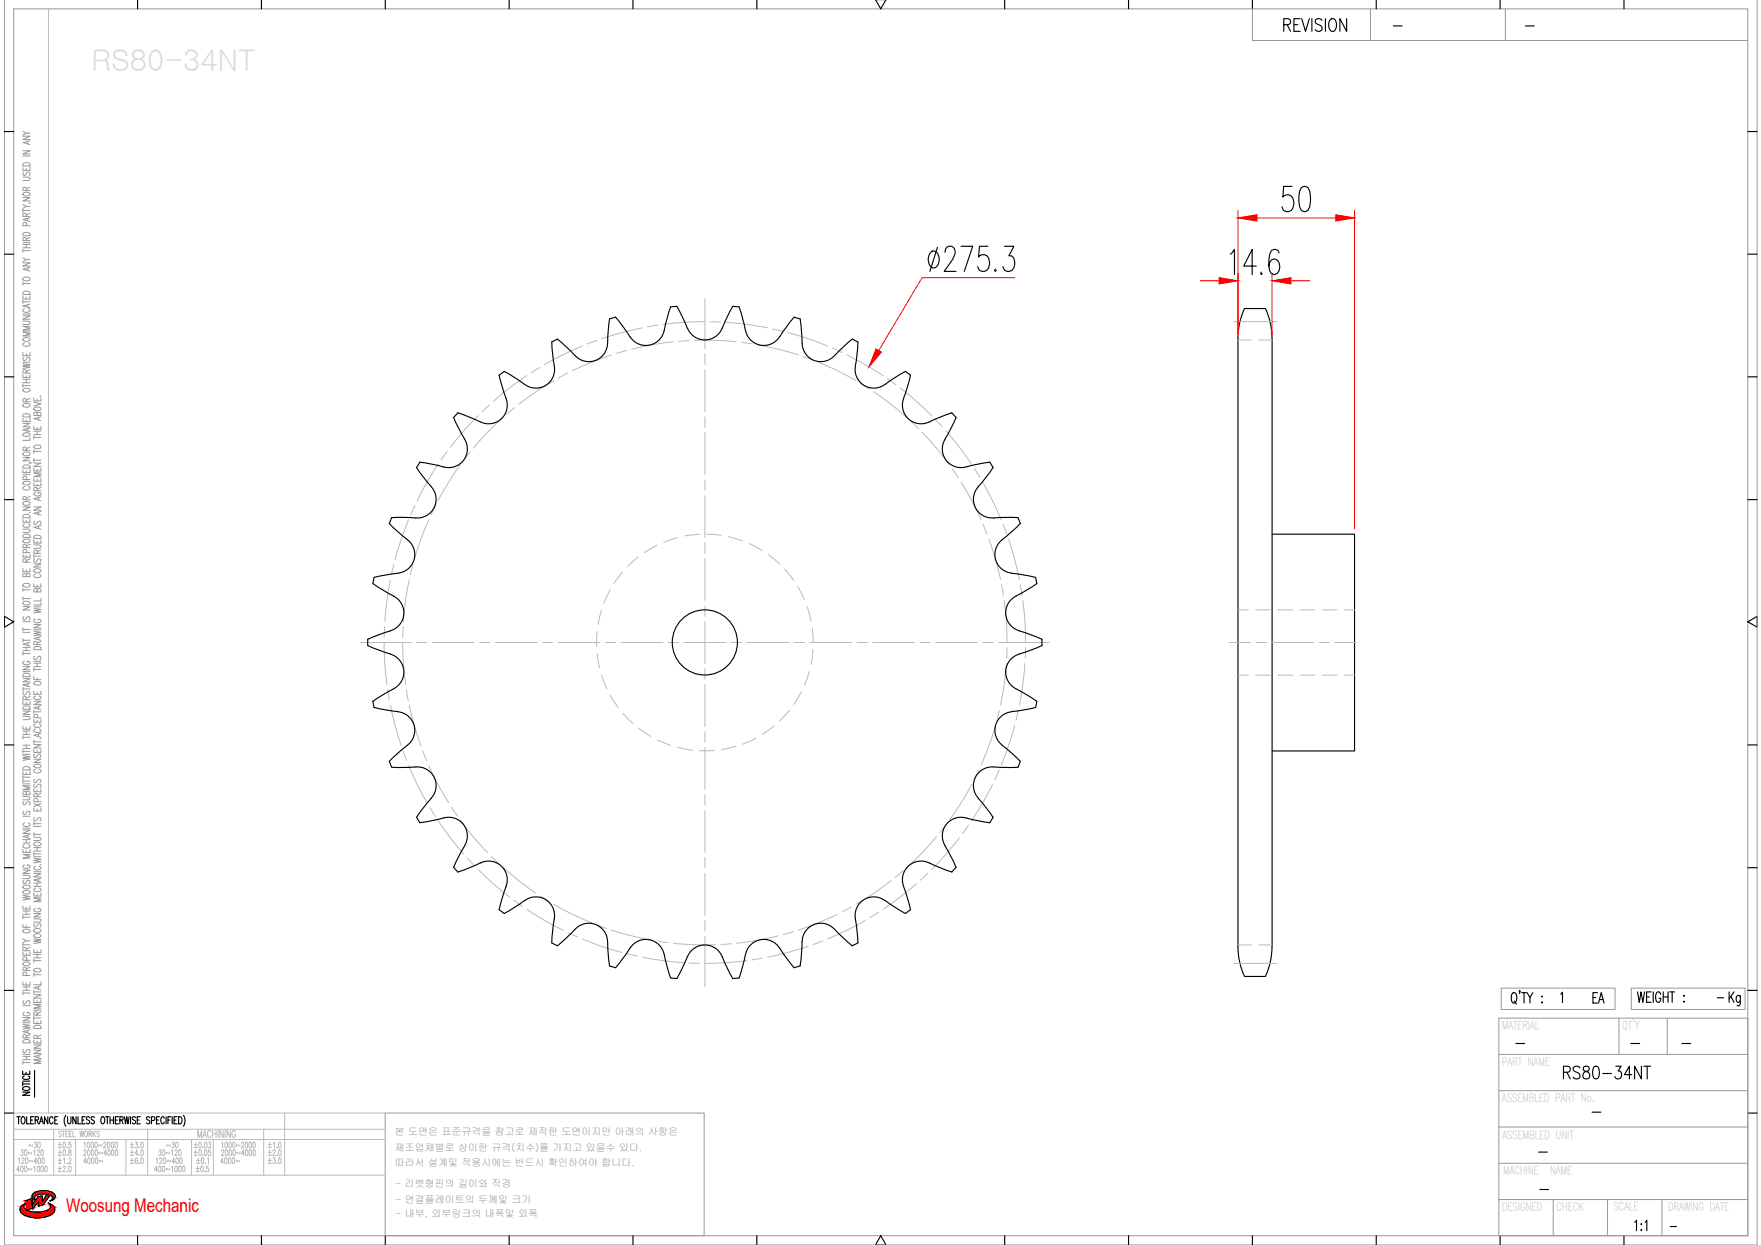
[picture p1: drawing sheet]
<svg xmlns="http://www.w3.org/2000/svg" width="297mm" height="210mm" viewBox="0 0 297 210" stroke-linecap="round" stroke-linejoin="round" font-family="sans-serif">
<defs><g id="words">
<text font-size="5.3" x="290.7" y="170.7">Kg</text>
<text font-size="4.9" x="267.8" y="170.4">EA</text>
<text font-size="3.2" fill="#f00" x="11.1" y="204.3">Woosung Mechanic</text>
<g font-size="2.6">
<text x="234.2" y="5.6">-</text>
<text x="256.5" y="5.6">-</text>
<text x="288.9" y="169.3">-</text>
<text x="254.7" y="177.1">-</text>
<text x="274.1" y="177.1">-</text>
<text x="282.9" y="177.1">-</text>
<text x="267.8" y="188.7">-</text>
<text x="258.6" y="195.4">-</text>
<text x="258.9" y="201.8">-</text>
<text x="280.8" y="208.1">-</text>
</g>
<g font-size="1.7" fill="#989898">
<text x="66.6" y="191.4">본 도면은 표준규격을 참고로 제작한 도면이지만 아래의 사항은</text>
<text x="66.6" y="194.1">제조업체별로 상이한 규격(치수)를 가지고 있을수 있다.</text>
<text x="66.6" y="196.6">따라서 설계및 적용시에는 반드시 확인하여야 합니다.</text>
<text x="66.7" y="200.2">- 리벳형핀의 길이와 직경</text>
<text x="66.7" y="202.8">- 연결플레이트의 두께및 크기</text>
<text x="66.7" y="205.2">- 내부, 외부링크의 내폭및 외폭</text>
</g>
</g></defs>
<!-- layer: 0 -->
<g fill="none" stroke="#989898" stroke-width=".17">
<path d="M.7 -.1v210h295.7v-210M2.3 1.5h292.5v206.8h-292.5zM211.3 1.5v5.3h83.5M231.2 1.5v5.3M253.9 1.5v5.3M3.9 33.3h1.2l-1.2 .6h1.2M3.9 29.9h.8l.4 .2-.2 .3h-1M3.9 28.2v.5h1.2v-.5M3.9 25.4h1.2l-1.2 .6h1.2M3.9 23h1.2l-1.2 .5h1.2M3.9 35.2v.6M3.9 35.5h1.2"/>
<path d="M3.9 34.5l.5 .3M3.9 26.3h1.2M3.9 22.1l.5 .4M3.9 39.3a.82 .82 0 0 1 1.2 .1v.3h-1.2zM3.9 32.5a.91 .91 0 0 1 1.2 .1 .64 .64 0 0 1-.6 .4 .64 .64 0 0 1-.6-.4zM3.9 27.6a.84 .84 0 0 1 1.2 .1v.3h-1.2zM4 29l-.1 .4 .1 .2 .3-.1a.52 .52 0 0 1 .7-.4l.1 .3-.2 .2M4.4 36.5v-.5h-.4l-.1 .5h1.2M4.4 32.1l-.1-.5h-.4v.5h1.2M4.4 28.4v.3M4.5 38.1l-.1-.5-.1-.1-.4 .1v.5h1.2M4.7 23.8v.4"/>
<path d="M4.7 36.8v.4M5 34.2v.1zM5.1 36.7l-1.2 .3 1.2 .3M5.1 34.8h-.7l-.5 .3M5.1 23.7l-1.2 .3 1.2 .4M5.1 22.5h-.7l-.5 .3M5.1 35.9l-.7 .3M5.1 31.6l-.7 .2M3.9 59.4v.6h1.2v-.6M3.9 54.1h.8l.4 .3-.2 .3h-1M3.9 53.2h1.2l-1.2 .6h1.2M3.9 49.9v.5h1.2v-.5"/>
<path d="M3.9 44.3h1.2l-1.2 .6h1.2M3.9 42v.5M3.9 47.5v.6M3.9 50.6v.6M3.9 52.9h1.2M3.9 50.9h1.2M3.9 47.8h1.2M3.9 43.5l.5 .3M3.9 42.3h1.2M3.9 41.8h1.2M3.9 41.2h1.2M3.9 40.9h1.2"/>
<path d="M3.9 57.1a.91 .91 0 0 1 1.2 0 .69 .69 0 0 1-1.2 .3zM3.9 49.2a.82 .82 0 0 1 1.2 .2v.2h-1.2zM3.9 46.9a.71 .71 0 0 1 1.2 .2 .7 .7 0 0 1-1.2-.1zM4.2 57.8a.32 .32 0 0 0-.3 .4 .32 .32 0 0 0 .4 .2h.3a.32 .32 0 0 0 .5-.2 .32 .32 0 0 0-.3-.4M4.2 52a.32 .32 0 0 0-.3 .5 .32 .32 0 0 0 .4 .2h.3a.32 .32 0 0 0 .5-.2 .32 .32 0 0 0-.3-.5M4.4 40.6v-.5h-.4l-.1 .5h1.2M4.4 41.2v.6M4.4 50.1v.3M4.4 59.6v.4M4.7 45.2v.4M4.7 51.4v.4M5.1 56h-1.2l1.2 .3-1.2 .3h1.2"/>
<path d="M5.1 55h-1.2l1.2 .3-1.2 .4h1.2M5.1 51.3l-1.2 .3 1.2 .3M5.1 45.1l-1.2 .3 1.2 .3M5.1 43.8h-.7l-.5 .3M5.1 40l-.7 .3M3.9 79.2v.5h1.2v-.5M3.9 77.1h1.2l-1.2 .6h1.2M3.9 73.2a.72 .72 0 0 1 1.2 .2 .87 .87 0 0 1-1.2 0zM3.9 71.4h1.2l-1.2 .6h1.2M3.9 70.5v.6h1.2v-.6M3.9 63.1v.5h1.2v-.5M3.9 61.3l1.2 .2-1.2 .2 1.2 .2-1.2 .2"/>
<path d="M3.9 64.7v.6M3.9 65h1.2M3.9 64.5h1.2M3.9 64h1.2M3.9 61.1h1.2M3.9 78.5a.84 .84 0 0 1 1.2 .1v.3h-1.2zM3.9 76.4a.71 .71 0 0 1 1.2 .2 .7 .7 0 0 1-1.2-.2zM3.9 69.9a.79 .79 0 0 1 1.2 .1v.3h-1.2zM3.9 68.2a.91 .91 0 0 1 1.2 .1 .69 .69 0 0 1-1.2 .2zM3.9 65.6a.74 .74 0 0 1 1.2 .2 .7 .7 0 0 1-1.2-.1zM4 60.2a.29 .29 0 0 0-.1 .5 .29 .29 0 0 0 .5-.1l.1-.2a.31 .31 0 0 1 .5-.1 .31 .31 0 0 1-.1 .5M4.4 75.9v-.5h-.5v.5h1.2"/>
<path d="M4.4 67.7v-.4l-.4-.1-.1 .5h1.2M4.4 62.9v-.5h-.5v.5h1.2M4.4 63.3v.3M4.4 64v.5M4.4 70.8v.3M4.4 79.4v.3M4.7 72.3v.4M5 78l.3 .1M5.1 73.8v.4h-1.2M5.1 72.2l-1.2 .3 1.2 .3M5.1 75.4l-.7 .2M5.1 67.2l-.7 .3"/>
<path d="M5.1 62.3l-.7 .3M5.7 78.9v.5h1.2v-.5M5.7 78.1h1.2l-1.2 .5h1.2M5.7 71.9v.5h1.2v-.5M5.7 67.8l1.2 .3-1.2 .3M5.7 67.1v.5h1.2v-.5M5.7 73.5v.5M5.7 75.8v.6M5.7 77.3v.6M5.7 77.6h1.2M5.7 76.1h1.2M5.7 73.7h1.2"/>
<path d="M5.7 73.3h1.2M5.7 72.7h1.2M5.8 75.2a.71 .71 0 0 1 1.1 .2 .73 .73 0 0 1-1.2-.1zM5.8 68.8a.91 .91 0 0 1 1.1 0 .69 .69 0 0 1-1.1 .3zM6.3 69.7l.2-.2h.3l.1 .2v.4h-1.2l.1-.6 .4 .1 .1 .5M6.3 67.3v.3M6.3 72.1v.3M6.3 72.7v.6M6.3 79.1v.3M6.5 70.4v.4M6.8 66.8h.1zM6.9 79.7h-1.2l1.2 .3-1.2 .4h1.2"/>
<path d="M6.9 70.3l-1.2 .3 1.2 .3M3.9 95.9v.5h1.2v-.5M3.9 93.4v.5h1.2v-.5M3.9 89.2h1l.2 .2-.2 .3-1 .1M3.9 87.5v.5h1.2v-.5M3.9 85.5h1.2l-1.2 .5h1.2M3.9 99.2v.5M3.9 99.4h1.2M3.9 80h1.2M3.9 98.5a.91 .91 0 0 1 1.2 .1 .64 .64 0 0 1-.6 .4 .64 .64 0 0 1-.6-.4zM3.9 91.1a.71 .71 0 0 1 1.2 .2 .73 .73 0 0 1-1.2-.2zM3.9 90.2a.79 .79 0 0 1 1.2 .1v.3h-1.2z"/>
<path d="M3.9 86.9a.82 .82 0 0 1 1.2 .1v.3h-1.2zM3.9 84.7a.91 .91 0 0 1 1.2 .1 .64 .64 0 0 1-.6 .4 .64 .64 0 0 1-.6-.4zM3.9 81.3a.91 .91 0 0 1 1.2 .1 .64 .64 0 0 1-.6 .4 .64 .64 0 0 1-.6-.4zM4.2 88.3a.32 .32 0 0 0-.3 .4 .32 .32 0 0 0 .4 .2h.3a.32 .32 0 0 0 .5-.2 .32 .32 0 0 0-.3-.4M4.2 82a.32 .32 0 0 0-.3 .4 .32 .32 0 0 0 .4 .2h.3a.32 .32 0 0 0 .5-.2 .32 .32 0 0 0-.3-.4M4.4 96.9l.3-.2h.3l.1 .2v.3h-1.2l.1-.5h.4v.5M4.4 94.8v-.5l-.4-.1-.1 .6h1.2M4.4 92.3l-.1-.5-.4 .1v.4h1.2M4.4 84.3v-.5l-.4-.1-.1 .6h1.2M4.4 87.7v.3M4.4 93.6v.3M4.4 96.1v.3"/>
<path d="M4.5 93.2l-.1-.5h-.5v.5h1.2M4.5 80.8l-.1-.4-.1-.1-.4 .1v.4h1.2M5 86.4h.1M5.1 94.2l-.7 .3M5.1 91.8l-.7 .2M5.1 83.7l-.7 .3M5.7 98.4v.5h1.2v-.5M5.7 95.1h1.2l-1.2 .5h1.2M5.7 91.9h.9l.3 .2-.2 .3h-1M5.7 91v.6h1.2v-.6M5.7 85.5h1.2l-1.2 .5h1.2M5.7 81.4v.5h1.2v-.5"/>
<path d="M5.7 80.6v.5h1.2v-.5M5.7 93.5v.6M5.7 93.8h1.2M5.8 96a.91 .91 0 0 1 1.1 .1 .64 .64 0 0 1-.6 .4 .64 .64 0 0 1-.6-.4zM5.8 90.4a.79 .79 0 0 1 1.1 .1v.3h-1.2zM5.9 94.2a.29 .29 0 0 0-.2 .5 .29 .29 0 0 0 .5-.1l.1-.2a.31 .31 0 0 1 .5-.1 .31 .31 0 0 1-.1 .5M5.9 87.9l-.2 .2 .2 .3 .3-.1 .1-.3a.3 .3 0 0 1 .5-.1 .3 .3 0 0 1-.1 .5M6 96.8a.32 .32 0 0 0-.3 .4 .32 .32 0 0 0 .5 .2h.2a.32 .32 0 0 0 .5-.2 .32 .32 0 0 0-.3-.4M6 83a.32 .32 0 0 0-.3 .4 .32 .32 0 0 0 .5 .2h.2a.34 .34 0 0 0 .5-.3 .34 .34 0 0 0-.5-.3v.2M6.3 99.4l.2-.2 .3 .1 .1 .1v.4h-1.2l.1-.5h.4l.1 .5M6.3 93.3l-.1-.5h-.4l-.1 .5h1.2M6.3 82.7l-.1-.5h-.4l-.1 .5h1.2"/>
<path d="M6.3 80.8v.3M6.3 81.6v.3M6.3 91.2v.4M6.3 98.6v.3M6.5 83.9v.4M6.5 86.4v.4M6.5 88.7v.4M6.9 88.6l-1.2 .3 1.2 .3M6.9 86.2l-1.2 .3 1.2 .4M6.9 83.8l-1.2 .3 1.2 .3M6.9 92.7l-.6 .3M6.9 82.2l-.6 .3"/>
<path d="M3.9 119.9h1.2l-1.2 .6h1.2M3.9 118.2v.5h1.2v-.5M3.9 114.4h1.2l-1.2 .5h1.2M3.9 112.3h1.2l-1.2 .6h1.2M3.9 102.3h1.2l-1.2 .5h1.2M3.9 100.6v.6M3.9 105.8v.6M3.9 107.6v.6M3.9 109.9v.6M3.9 115.9v.5M3.9 116.2h1.2M3.9 113.2h1.2"/>
<path d="M3.9 110.2h1.2M3.9 109.7h1.2M3.9 109.1h1.2M3.9 107.9h1.2M3.9 106.6h1.2M3.9 106.1h1.2M3.9 104.8h1.2M3.9 100.9h1.2M3.9 119.2a.84 .84 0 0 1 1.2 .1v.3h-1.2zM3.9 113.7a.82 .82 0 0 1 1.2 .1v.3h-1.2zM3.9 101.5a.91 .91 0 0 1 1.2 .1 .69 .69 0 0 1-1.2 .2zM4 116.6a.29 .29 0 0 0-.1 .5 .29 .29 0 0 0 .5-.1l.1-.2a.31 .31 0 0 1 .5-.1 .31 .31 0 0 1-.1 .5"/>
<path d="M4 104a.29 .29 0 0 0-.1 .4 .29 .29 0 0 0 .5 0l.1-.3a.31 .31 0 0 1 .5-.1 .31 .31 0 0 1-.1 .5M4.2 111.5a.32 .32 0 0 0-.3 .4 .32 .32 0 0 0 .4 .2h.3a.34 .34 0 0 0 .5-.3 .34 .34 0 0 0-.5-.3v.2M4.4 118v-.5l-.4-.1-.1 .6h1.2M4.4 109.1v.6M4.4 118.4v.3M4.7 108.4v.4M4.7 115.3v.4M5.1 115.2l-1.2 .3 1.2 .3M5.1 108.3l-1.2 .3 1.2 .3M5.1 117.4l-.7 .3M5.7 118.2h1.2l-1.2 .6h1.2M5.7 116.6v.5h1.2v-.5"/>
<path d="M5.7 114.1v.5h1.2M5.7 106.4l1.2 .2-1.2 .2 1.2 .2-1.2 .2M5.7 105.3h1.2l-1.2 .5h1.2M5.7 102.5l1.2 .3-1.2 .1 1.2 .3-1.2 .1M5.7 112.6v.5M5.7 119.7v.6M5.7 112.9h1.2M5.7 112.4h1.2M5.7 111.8h1.2M5.7 111.5h1.2M5.7 106.2h1.2M5.7 102.3h1.2"/>
<path d="M5.8 115a.71 .71 0 0 1 1.1 .3 .7 .7 0 0 1-1.2-.2zM5.8 109.1a.84 .84 0 0 1 1.1 .2v.2h-1.2zM5.9 110.7a.29 .29 0 0 0-.2 .4 .29 .29 0 0 0 .5 0l.1-.3a.31 .31 0 0 1 .5-.1 .31 .31 0 0 1-.1 .5M6 117.4a.32 .32 0 0 0-.3 .4 .32 .32 0 0 0 .5 .2h.2a.32 .32 0 0 0 .5-.2 .32 .32 0 0 0-.3-.4M6 104.4a.32 .32 0 0 0-.3 .4 .32 .32 0 0 0 .5 .2h.2a.33 .33 0 0 0 .5-.3 .33 .33 0 0 0-.5-.3v.2M6.3 108.7l-.1-.5h-.4l-.1 .5h1.2M6.3 111.8v.6M6.3 114.3v.3M6.3 116.7v.4M6.5 107.5v.4M6.5 119.1v.4M6.9 119l-1.2 .3 1.2 .3"/>
<path d="M6.9 107.3l-1.2 .3 1.2 .4M6.9 101.5v.5h-1.2M6.9 100.8v.5h-1.2M6.9 108.1l-.6 .3M3.9 139.9h1.2l-1.2 .6h1.2M3.9 134.3h.8l.4 .2-.2 .3h-1M3.9 130v.6h1.2v-.6M3.9 127.4l1.2 .2-1.2 .2 1.2 .2-1.2 .2M3.9 122.4v.6h1.2v-.6M3.9 120.8h.8l.4 .2-.2 .3h-1M3.9 124v.6M3.9 126.4v.6"/>
<path d="M3.9 130.8v.5M3.9 131.4v.6M3.9 139.6h1.2M3.9 137.6h1.2M3.9 132.2h1.2M3.9 131.7h1.2M3.9 131h1.2M3.9 127.2h1.2M3.9 126.7h1.2M3.9 126.2h1.2M3.9 125.6h1.2M3.9 124.3h1.2"/>
<path d="M3.9 123.8h1.2M3.9 123.3h1.2M3.9 129.4a.82 .82 0 0 1 1.2 .1v.3h-1.2zM4 136.8a.29 .29 0 0 0-.1 .4 .29 .29 0 0 0 .5 0l.1-.3a.31 .31 0 0 1 .5-.1 .31 .31 0 0 1-.1 .5M4 135.1l-.1 .2 .1 .4 .3-.1 .2-.3a.3 .3 0 0 1 .5-.1 .3 .3 0 0 1-.1 .5M4.2 138.7a.32 .32 0 0 0-.3 .4 .32 .32 0 0 0 .4 .3h.3a.32 .32 0 0 0 .5-.3 .32 .32 0 0 0-.3-.4M4.4 133.6l.3-.2h.3l.1 .2v.4h-1.2l.1-.6 .4 .1v.5M4.4 122.6v.4M4.4 123.3v.5M4.4 125.6v.6M4.4 130.2v.4M5.1 132.5h-1.2l1.2 .3-1.2 .3h1.2"/>
<path d="M5.7 136.2v.5h1.2v-.5M5.7 133v.5h1.2v-.5M5.7 128h1.2l-1.2 .6h1.2M5.7 126.3v.6h1.2v-.6M5.7 125.5h1.2l-1.2 .6h1.2M5.7 121.3v.5h1.2v-.5M5.7 124.8v.5M5.7 138.6v.5M5.7 139.3h1.2M5.7 138.9h1.2M5.7 135.5l1.2 .5M5.7 125.1h1.2"/>
<path d="M5.7 120h1.2M5.8 129a.91 .91 0 0 1 1.1 .1 .69 .69 0 0 1-1.1 .2zM5.9 137.9a.29 .29 0 0 0-.2 .4 .29 .29 0 0 0 .5 0l.1-.3a.31 .31 0 0 1 .5-.1 .31 .31 0 0 1-.1 .5M5.9 132.2l-.2 .4a.26 .26 0 0 0 .2 .2 .26 .26 0 0 0 .3-.2l.1-.2a.31 .31 0 0 1 .5-.1 .31 .31 0 0 1-.1 .5M5.9 131.4a.29 .29 0 0 0-.2 .5 .29 .29 0 0 0 .5-.1l.1-.2a.31 .31 0 0 1 .5-.1 .31 .31 0 0 1-.1 .5M5.9 127.1a.29 .29 0 0 0-.2 .5 .29 .29 0 0 0 .5-.1l.1-.2a.31 .31 0 0 1 .5-.1 .31 .31 0 0 1-.1 .5M6 129.7a.32 .32 0 0 0-.3 .4 .32 .32 0 0 0 .5 .2h.2a.32 .32 0 0 0 .5-.2 .32 .32 0 0 0-.3-.4M6 122.9a.32 .32 0 0 0-.3 .4 .32 .32 0 0 0 .5 .2h.2a.32 .32 0 0 0 .5-.2 .32 .32 0 0 0-.3-.4M6 122a.32 .32 0 0 0-.3 .5 .32 .32 0 0 0 .5 .2h.2a.32 .32 0 0 0 .5-.2 .32 .32 0 0 0-.3-.5M6.3 134.3l-.1-.4-.4-.1-.1 .5h1.2M6.3 121.4v.4M6.3 126.5v.4"/>
<path d="M6.3 133.2v.3M6.3 136.4v.3M6.3 135.2v-.5l-.2-.1-.3 .1-.1 .5h1.2M6.3 121v-.5h-.5l-.1 .5h1.2M6.5 123.8v.4M6.8 124.5h.1zM6.9 123.6l-1.2 .4 1.2 .3M6.9 135.5l-1.2 .5M6.9 133.8l-.6 .2M3.9 155.8v.6h1.2M3.9 152.8v.5h1.2v-.5M3.9 151l1.2 .1-1.2 .2 1.2 .2-1.2 .2"/>
<path d="M3.9 149.5a.72 .72 0 0 1 1.2 .1 .87 .87 0 0 1-1.2 0zM3.9 147.6h.8l.4 .2-.2 .3h-1M3.9 146.7h1.2l-1.2 .5h1.2M3.9 143.2v.5h1.2v-.5M3.9 154.4v.5M3.9 159v.6M3.9 159.3h1.2M3.9 158.3l.5 .3M3.9 154.6h1.2M3.9 154.1h1.2M3.9 153.6h1.2M3.9 142.1h1.2"/>
<path d="M3.9 141.6h1.2M3.9 156.8a.91 .91 0 0 1 1.2 .1 .64 .64 0 0 1-.6 .4 .64 .64 0 0 1-.6-.4zM3.9 150.3a.91 .91 0 0 1 1.2 0 .64 .64 0 0 1-.6 .5 .64 .64 0 0 1-.6-.5zM4 148.4a.29 .29 0 0 0-.1 .5 .29 .29 0 0 0 .5-.1l.1-.2a.31 .31 0 0 1 .5-.1 .31 .31 0 0 1-.1 .5M4.2 145.8a.32 .32 0 0 0-.3 .4 .32 .32 0 0 0 .4 .2h.3a.33 .33 0 0 0 .5-.3 .33 .33 0 0 0-.5-.3v.2M4.2 142.4a.32 .32 0 0 0-.3 .4 .32 .32 0 0 0 .4 .2h.3a.32 .32 0 0 0 .5-.2 .32 .32 0 0 0-.3-.4M4.4 141.6v.5M4.4 143.4v.3M4.4 152.9v.4M4.4 153.6v.5M4.4 156v.4M4.7 140.8v.4"/>
<path d="M5.1 158.6h-.7l-.5 .3M5.1 144.1h-1.2l1.2 .3-1.2 .3h1.2M5.1 140.7l-1.2 .3 1.2 .4M5.1 159.7l-.7 .3M5.7 158.3l1.2 .2-1.2 .2 1.2 .2-1.2 .2M5.7 154.9h.9l.3 .2-.2 .3-1 .1M5.7 154h1.2l-1.2 .6h1.2M5.7 150.5v.6h1.2v-.6M5.7 147.3h1.2l-1.2 .5h1.2M5.7 144.7l1.2 .2-1.2 .2 1.2 .2-1.2 .2M5.7 141.2h.9l.3 .2-.2 .3h-1M5.7 140.4v.5"/>
<path d="M5.7 143.7v.5M5.7 149.5h1.2M5.7 148.9h1.2M5.7 147h1.2M5.7 144.4h1.2M5.7 143.9h1.2M5.7 143.5h1.2M5.7 142.9h1.2M5.7 140.7h1.2M5.8 157.6a.71 .71 0 0 1 1.1 .2 .7 .7 0 0 1-1.2-.1zM5.8 156.7a.71 .71 0 0 1 1.1 .2 .7 .7 0 0 1-1.2-.1zM5.8 142.1a.71 .71 0 0 1 1.1 .3 .7 .7 0 0 1-1.2-.2z"/>
<path d="M5.9 155.8l-.2 .1 .2 .4 .3-.1 .1-.3a.3 .3 0 0 1 .5-.1 .3 .3 0 0 1-.1 .5M6 153.1a.32 .32 0 0 0-.3 .4 .32 .32 0 0 0 .5 .2h.2a.34 .34 0 0 0 .5-.3 .34 .34 0 0 0-.5-.3v.2M6 149.7a.32 .32 0 0 0-.3 .4 .32 .32 0 0 0 .5 .2h.2a.32 .32 0 0 0 .5-.2 .32 .32 0 0 0-.3-.4M6 146.1a.32 .32 0 0 0-.3 .4 .32 .32 0 0 0 .5 .2h.2a.32 .32 0 0 0 .5-.2 .32 .32 0 0 0-.3-.4M6.3 142.9v.6M6.3 148.9v.6M6.3 150.7v.4M6.5 148.2v.4M6.8 145.8h.1zM6.9 151.4h-1.2l1.2 .3-1.2 .3h1.2M6.9 148.1l-1.2 .3 1.2 .3M3.9 172.7l1.2 .2-1.2 .2 1.2 .2-1.2 .2"/>
<path d="M3.9 171.6h1.2l-1.2 .5h1.2M3.9 165.5v.6h1.2v-.6M3.9 160.5v.6h1.2v-.6M3.9 179.1h1.2M3.9 167.1v.6M3.9 178.9v.5M3.9 178.7h1.2M3.9 178.1h1.2M3.9 177.8h1.2M3.9 172.4h1.2M3.9 169.6h1.2M3.9 167.4h1.2"/>
<path d="M3.9 167h1.2M3.9 166.4h1.2M3.9 175.4a.82 .82 0 0 1 1.2 .1v.3h-1.2zM3.9 162.3a.71 .71 0 0 1 1.2 .3 .7 .7 0 0 1-1.2-.2zM4 176.9l-.1 .2 .1 .4 .3-.1 .2-.3a.3 .3 0 0 1 .5-.1 .3 .3 0 0 1-.1 .5M4 168.7a.29 .29 0 0 0-.1 .5 .29 .29 0 0 0 .5-.1l.1-.2a.31 .31 0 0 1 .5-.1 .31 .31 0 0 1-.1 .5M4.2 170.7a.32 .32 0 0 0-.3 .4 .32 .32 0 0 0 .4 .2h.3a.33 .33 0 0 0 .5-.3 .33 .33 0 0 0-.5-.3v.2M4.4 175v-.5l-.4-.1-.1 .6h1.2M4.4 163.6v-.5h-.4l-.1 .5h1.2M4.4 160.3v-.5h-.4l-.1 .5h1.2M4.4 160.7v.4M4.4 165.7v.4"/>
<path d="M4.4 166.4v.6M4.4 178.1v.6M4.5 164.5l-.1-.5h-.5v.5h1.2M4.5 161.9l-.1-.5-.1-.1-.4 .1v.5h1.2M4.7 173.7v.4M5.1 173.6l-1.2 .3 1.2 .4M5.1 174.4l-.7 .3M5.1 163.1l-.7 .2M5.7 177.1h1.2l-1.2 .5h1.2M5.7 176.2h1.2l-1.2 .5h1.2M5.7 175.3v.5h1.2v-.5M5.7 172v.6h1.2v-.6"/>
<path d="M5.7 168.5v.5h1.2v-.5M5.7 167.7h1.2l-1.2 .6h1.2M5.7 160.1v.5h1.2v-.5M5.7 171.6h1.2M5.7 161.7v.6M5.7 164.1v.5M5.7 166.9v.6M5.7 171.4v.5M5.7 170.3h1.2M5.7 167.2h1.2M5.7 164.3h1.2M5.7 162h1.2"/>
<path d="M5.7 161.5h1.2M5.7 160.9h1.2M5.8 173a.82 .82 0 0 1 1.1 .1v.3h-1.2zM5.8 163.4a.71 .71 0 0 1 1.1 .3 .87 .87 0 0 1-1.2 0zM6.3 175.1l-.1-.5h-.4l-.1 .5h1.2M6.3 171.1l-.1-.4-.4-.1-.1 .5h1.2M6.3 160.3v.3M6.3 160.9v.6M6.3 168.7v.3M6.3 172.2v.4M6.3 175.5v.3M6.5 166.3v.4"/>
<path d="M6.5 177.9v.4M6.9 178.7h-1.2l1.2 .3-1.2 .3h1.2M6.9 177.8l-1.2 .3 1.2 .3M6.9 169.3h-1.2l1.2 .4-1.2 .3h1.2M6.9 166.2l-1.2 .3 1.2 .4M6.9 165.5v.5h-1.2M6.9 174.5l-.6 .3M6.9 170.6l-.6 .3M252.8 177.8h42M252.8 171.7h42v36.6h-42zM253.2 166.6h19.2v3.6h-19.2zM273.1 171.7v6.1"/>
<path d="M275.2 166.6h19.2v3.6h-19.2zM281.2 171.7v6.1M65 187.7h53.8v20.6h-53.8zM252.8 196.1h42M252.8 183.9h42M252.8 190h42M252.8 202.2h42M262 202.2v6.1M271.2 202.2v6.1M280.3 202.2v6.1"/>
</g>
<g fill="none" stroke="#000" stroke-width=".19">
<path d="M23.2 -.1v1.6M44.1 -.1v1.6M65 -.1v1.6M85.9 -.1v1.6M106.8 -.1v1.6M127.7 -.1v1.6M147.7 -.1l.9 1.6 .9-1.6M169.5 -.1v1.6M190.4 -.1v1.6M211.3 -.1v1.6M232.1 -.1v1.6M253 -.1v1.6"/>
<path d="M273.9 -.1v1.6M216.5 4.2h.8a.52 .52 0 0 0 .4-.5 .52 .52 0 0 0-.4-.6h-.8v2.2M217.1 4.2l.6 1.1M218.3 4.2h.6M219.3 3.1h-1v2.2h1M219.6 3.1l.6 2.2 .7-2.2M221.3 3.1v2.2M223 3.4a.58 .58 0 0 0-.7-.3 .58 .58 0 0 0-.4 .8l.8 .4a.53 .53 0 0 1 .3 .5 .53 .53 0 0 1-.4 .5h-.3l-.4-.3M223.6 3.1v2.2M224.5 3.3l.1-.2a.93 .93 0 0 1 .8 1.4l-.1 .3a.57 .57 0 0 1-.5 .5 .57 .57 0 0 1-.6-.5 1.47 1.47 0 0 1 .3-1.5zM227.1 3.1v2.2l-1.1-2.2v2.2M.7 22.2h1.6"/>
<path d="M294.8 22.2h1.6M.7 42.9h1.6M97 60l-3-2.8-.9 .5 .3 3.4a3.2 3.2 0 0 1-1.4 3.9 3.2 3.2 0 0 1-4-.5l-3-1.9-.8 .7M102.5 57.8a3.1 3.1 0 0 1-2 3 3.1 3.1 0 0 1-3.5-.8M103.8 53.5l-1 .3-.3 4M114.2 51.6l1.7 3.7M114.2 51.6l-1.1 .1-.9 3.4a3.2 3.2 0 0 1-2.7 3.1 3.2 3.2 0 0 1-3.6-1.9l-2.1-2.8M124.7 51.7l.9 3.4a3.2 3.2 0 0 0 2.7 3.1 3.2 3.2 0 0 0 3.5-1.9l2.1-2.8 1.1 .3 .3 4M124.7 51.7l-1.1-.1-1.6 3.2a3.2 3.2 0 0 1-2.8 2.5 3.2 3.2 0 0 1-3.2-2M135.3 57.8a3.2 3.2 0 0 0 2.3 3.1 3.2 3.2 0 0 0 3.6-1.4l2.5-2.3 1 .5-.4 4M294.8 42.9h1.6M.7 63.5h1.6"/>
<path d="M70.3 78.8l2.1 2.8a3.2 3.2 0 0 1 .8 4 3.2 3.2 0 0 1-3.6 1.7h-3.5l-.2 .5-.2 .5 2.6 2.3a3.2 3.2 0 0 1 1.6 3.4 3.2 3.2 0 0 1-2.8 2.6M77.2 69.6l-.7 .8 1.9 3.6M78.4 74a3.2 3.2 0 0 1-.4 3.8 3.2 3.2 0 0 1-3.7 .8l-3.5-.7-.5 .9M84.2 63.3l1 3.3a3.2 3.2 0 0 1-.7 4 3.2 3.2 0 0 1-4 .3l-3.3-1.3M144.3 61.7a3.2 3.2 0 0 0 1.7 3.4 3.2 3.2 0 0 0 3.8-.6l2.9-1.9 .9 .7-1.2 3.9M152.4 67.2a3.2 3.2 0 0 0 1.1 3.6 3.2 3.2 0 0 0 3.8 .1l3.2-1.3 .6 .6 .2 .2-1.6 3.1a3.2 3.2 0 0 0-.1 4.1 3.2 3.2 0 0 0 3.9 1l3.4-.7 .6 .9M167.5 78.8l-2.1 2.8a3.2 3.2 0 0 0-.9 4 3.2 3.2 0 0 0 3.7 1.7h3.5l.4 1-3.1 2.7M294.8 63.5h1.6M.7 84.2h1.6M63.1 97.3l-.2 1.1 3.5 2.1M67.1 96.7l-4 .7M169.1 91a3.1 3.1 0 0 0-1.2 3.4 3.1 3.1 0 0 0 2.8 2.2"/>
<path d="M170.7 96.7l4 .7M174.7 97.3l.2 1.1-3 1.8a3.2 3.2 0 0 0-2.2 3.4 3.2 3.2 0 0 0 2.8 2.9l3.3 1.3v1.1l-3.3 1.2a3.2 3.2 0 0 0-2.8 2.9 3.2 3.2 0 0 0 2.2 3.4l3 1.8-.2 1.1-4 .7M214.6 90.1h13.9v36.5h-13.9M294.8 84.2h1.6M.7 103.9l1.6 .9-1.6 .9zM65.8 110.3a3.1 3.1 0 0 1 2.3 2.7 3.1 3.1 0 0 1-1.7 3.1M65.9 106.4l-3.9 1.4v.5v.6l3.9 1.4M66.4 100.5a3.1 3.1 0 0 1 1.7 3.1 3.1 3.1 0 0 1-2.3 2.7M66.4 116.1l-3.5 2.1 .1 .6 .1 .5 4 .7M294.8 104.8l1.6-.9v1.8zM.7 125.6h1.6M67.1 120a3.2 3.2 0 0 1 2.8 2.6 3.2 3.2 0 0 1-1.6 3.4l-2.6 2.4 .4 1 4-.1"/>
<path d="M70.1 129.3a3.2 3.2 0 0 1 3.3 2 3.2 3.2 0 0 1-1 3.7l-2.1 2.8M70.3 137.8l.5 .9 3.5-.6a3.2 3.2 0 0 1 3.7 .7 3.2 3.2 0 0 1 .4 3.8M167.5 137.8l-.5 .9-3.5-.6a3.2 3.2 0 0 0-3.9 .9 3.2 3.2 0 0 0 .1 4.1l1.6 3.1-.8 .8M167.6 129.3a3.2 3.2 0 0 0-3.2 2 3.2 3.2 0 0 0 1 3.7l2.1 2.8M169 125.6l3.1 2.8-.1 .2-.3 .8-4.1-.1M170.7 120a3.1 3.1 0 0 0-2.8 2.3 3.1 3.1 0 0 0 1.2 3.3M294.8 125.6h1.6M.7 146.3h1.6M77.2 147l3.3-1.3a3.2 3.2 0 0 1 4 .3 3.2 3.2 0 0 1 .7 4l-1 3.4M78.4 142.6l-1.9 3.6 .7 .8M88.5 151.8l-3.4 2.2-.9-.6M88.5 151.8a3.1 3.1 0 0 1 3.6-.1 3.1 3.1 0 0 1 1.4 3.2"/>
<path d="M93.5 154.9l-.4 4.1 .2 .1 .7 .4 3-2.8M97 156.7a3.1 3.1 0 0 1 3.5-.8 3.1 3.1 0 0 1 2 2.9M102.5 158.8l.3 4.1 1 .3M135.3 158.8l-.3 4.1-1.1 .3-2.1-2.8a3.2 3.2 0 0 0-3.2-2 3.2 3.2 0 0 0-2.9 2.5M144.3 154.9l.4 4.1-.9 .5-2.6-2.4a3.2 3.2 0 0 0-3.6-1.3 3.2 3.2 0 0 0-2.3 3M149.3 151.8a3.1 3.1 0 0 0-3.6-.1 3.1 3.1 0 0 0-1.4 3.2M152.4 149.5l1.2 3.9-.4 .3-.5 .3-3.4-2.2M160.6 147l-3.3-1.3a3.2 3.2 0 0 0-3.8 .1 3.2 3.2 0 0 0-1.1 3.6M208.8 159.6l.2 2.2 .4 1.4 .5 1.4h3.6l.5-1.4 .3-1.4 .3-2.2M208.8 159.6v-103.3l.4-2.2 .7-2.1h3.6l.5 1.4 .3 1.4 .3 2.2v102.6M294.8 146.3h1.6M.7 167h1.6"/>
<path d="M112 160.9a3.2 3.2 0 0 0-2.8-2.5 3.2 3.2 0 0 0-3.3 2l-2.1 2.8M112 160.9l1.1 4 1.1 .1M115.9 161.3l-1.7 3.7M116 161.3a3.2 3.2 0 0 1 3.2-2 3.2 3.2 0 0 1 2.8 2.5l1.6 3.2 1.1-.1M125.7 160.9l-1 4M255.2 167.4h.1a.77 .77 0 0 1 .5 1v.3a.41 .41 0 0 1-.4 .4 .41 .41 0 0 1-.4-.4l-.1-.7zM255.4 168.8l.4 .5M256.4 167.1l-.1 .1v-.1v-.1l.1 .1-.1 .4M256.7 167.4h.8M257.1 167.4v1.7M257.6 167.4l.5 .8v.9M258.5 167.4l-.4 .8"/>
<path d="M260.1 168v.1zM260.1 168.9v.2zM263.3 167.6l.3-.3v1.7M267.2 179.9a.45 .45 0 0 0 .1 .7 .76 .76 0 0 1 .7 .4 .76 .76 0 0 1 0 .8 .64 .64 0 0 1-1-.2 .64 .64 0 0 1 .5-.9l.3-.1a.45 .45 0 0 0 .2-.7l-.3-.1zM268.9 179.9l.4-.1a1.05 1.05 0 0 1 .5 1.2l-.3 .8-.4 .1a1.05 1.05 0 0 1-.5-1.2zM272.5 179.8h.9l-.4 .8a.64 .64 0 0 1 .5 .9 .64 .64 0 0 1-1.1 0M276.2 167.2l.3 1.8 .3-1.8 .3 1.8 .3-1.8M276.9 179.8v2.1l-1.2-2.1v2.1M277.3 179.8h1.1M277.7 168.1h.5M277.8 179.8v2.1M278.5 167.2h-.8v1.8h.8"/>
<path d="M278.9 167.2v1.8M280.1 167.7a.4 .4 0 0 0-.4-.5 .4 .4 0 0 0-.4 .5v.9a.4 .4 0 0 0 .2 .3 .4 .4 0 0 0 .5 0l.1-.6h-.3M280.6 168.1h.8M280.6 167.2v1.8M281.4 167.2v1.8M281.7 167.2h.8M282.1 167.2v1.8M284 167.8v.2zM284 168.8v.2zM.7 187.7h1.6M2.8 188.3h.6M3.1 188.3v1.2"/>
<path d="M3.7 188.3h.1a.64 .64 0 0 1 .4 .6 .64 .64 0 0 1-.4 .6 .85 .85 0 0 1-.1-1.2zM3.8 184.1h1.2l-1.2 .6h1.2M3.8 180.6v.5h1.2v-.5M3.8 182.7h1.2M3.8 182.5v.5M3.8 182.3h1.2M3.9 183.4a.71 .71 0 0 1 1.1 .2 .7 .7 0 0 1-1.2-.2zM4.1 181.4a.32 .32 0 0 0-.3 .4 .32 .32 0 0 0 .5 .2l.7-.2v-.2l-.3-.2M4.4 180.8v.3M4.5 188.3v1.2h.5M5.2 188.8h.3M5.7 188.3h-.5v1.2h.5"/>
<path d="M5.8 180.5v4.5M5.9 188.8h.5l.1-.4-.6-.1v1.2M6.2 188.8l.3 .7M6.7 189.5l.3-1.2 .3 1.2M6.8 189.1h.4M8.1 188.3v1.2l-.6-1.2v1.2M8.9 188.5l-.2-.2a.64 .64 0 0 0-.4 .6 .64 .64 0 0 0 .4 .6l.2-.3M9.2 188.8h.4M9.7 188.3h-.5v1.2h.5M11.1 188a1.56 1.56 0 0 0 0 1.9M11.4 188.3v.8l.2 .4 .3-.2 .1-1M12.8 188.3v1.2l-.5-1.2v1.2"/>
<path d="M13.2 188.3v1.2h.4M13.9 188.8h.3M14.4 188.3h-.5v1.2h.5M15.1 188.4l-.2-.1-.3 .1 .1 .3 .4 .3v.3l-.2 .2-.3-.2M15.9 188.4l-.2-.1h-.3v.4l.4 .2 .1 .4-.2 .2-.3-.2M17.2 188.3h.1a.64 .64 0 0 1 .4 .6 .64 .64 0 0 1-.4 .6 .85 .85 0 0 1-.1-1.2zM17.8 188.3h.6M18.1 188.3v1.2M18.6 188.8h.5M18.6 188.3v1.2M19.1 188.3v1.2M19.5 188.8h.3"/>
<path d="M20 188.3h-.5v1.2h.5M20.2 188.8h.5l.1-.4-.6-.1v1.2M20.5 188.8l.3 .7M21 188.3l.2 1.2 .2-1.2 .2 1.2 .2-1.2M22 188.3v1.2M22.9 188.4l-.2-.1h-.3l-.1 .4 .5 .2 .1 .4-.2 .2-.4-.2M23.1 188.8h.4M23.7 188.3h-.6v1.2h.6M25.3 188.4a.29 .29 0 0 0-.5-.1 .29 .29 0 0 0 .1 .5l.3 .1 .1 .4-.2 .2-.4-.2M25.6 188.9l.4-.1 .1-.1-.1-.4h-.4v1.2M26.4 188.8h.3M26.9 188.3h-.5v1.2h.5"/>
<path d="M27.7 188.5l-.2-.2a.64 .64 0 0 0-.4 .6 .64 .64 0 0 0 .4 .6l.2-.3M28 188.3v1.2M28.3 188.8h.3M28.8 188.3h-.5v1.2M29 188.3v1.2M29.4 188.8h.3M29.9 188.3h-.5v1.2h.5M30.1 188.3a.64 .64 0 0 1 .6 .4 .64 .64 0 0 1-.2 .7l-.4 .1zM30.9 188a1.66 1.66 0 0 1 0 1.9M263.7 180.8h.8a.52 .52 0 0 0 .4-.5 .52 .52 0 0 0-.4-.5h-.8v2.1M264.3 180.8l.6 1.1M266.5 180.1a.61 .61 0 0 0-.7-.4 .61 .61 0 0 0-.4 .6l.1 .3 .8 .4a.55 .55 0 0 1-.2 .9h-.3l-.4-.3"/>
<path d="M270.3 181h1.5M275.2 181.2h-1.2l.8-1.4v2.1M294.8 187.7h1.6M23.2 208.3v1.6M44.1 208.3v1.6M65 208.3v1.6M85.9 208.3v1.6M106.8 208.3v1.6M127.7 208.3v1.6M148.6 208.3l.9 1.6h-1.8zM169.5 208.3v1.6M190.4 208.3v1.6"/>
<path d="M211.3 208.3v1.6M232.1 208.3v1.6M253 208.3v1.6M273.9 208.3v1.6M275.7 206.1l.3-.4v1.8M276.8 206.3v.2zM276.8 207.3v.2zM277.5 206.1l.3-.4v1.8"/>
<circle cx="118.9" cy="108.3" r="5.5"/>
</g>
<g fill="none" stroke="#bababa" stroke-width=".17">
<path d="M8.2 1.5v186.2M2.3 187.7h62.7v20.6M2.3 190.4h62.7M2.3 192.1h62.7M2.3 198.1h62.7M3.1 195.4l.2-.2v1M3.3 197.2h-.5l.3-.6v1M3.5 193.9h.4l-.2 .3a.26 .26 0 0 1 .2 .4 .26 .26 0 0 1-.4 0M3.6 196.7l.1-.1a.57 .57 0 0 1 0 1l-.2-.2zM3.7 195.4v-.1a.21 .21 0 0 1 .3 0 .21 .21 0 0 1 0 .3l-.4 .6h.5M4.2 196.7l.1-.1a.57 .57 0 0 1 0 1l-.2-.2zM4.2 193.9h.1a.59 .59 0 0 1 0 .9l-.2-.2z"/>
<path d="M4.4 195.3l.1-.1a.56 .56 0 0 1 0 1l-.2-.4zM5.4 197l-.1 .2-.4-.2-.1 .3M5.4 194.3l-.1 .2-.4-.2-.1 .3M5.5 193l-.1 .2-.4-.2-.1 .3M5.5 195.6l-.1 .3-.3-.3-.1 .3M5.7 196.8l.1-.2v1M5.7 194l.1-.1v.9M5.8 192.6h.3l-.2 .3a.27 .27 0 0 1 .3 .4 .27 .27 0 0 1-.5 .1M6.3 195.9h-.5l.3-.7v1M6.3 194.1v-.1a.21 .21 0 0 1 .3-.1 .21 .21 0 0 1 0 .3l-.4 .6h.5M6.3 196.7l.1-.1a.57 .57 0 0 1 0 1l-.2-.5zM6.5 192.6a.59 .59 0 0 1 0 .9l-.1-.4z"/>
<path d="M6.5 195.3l.1-.1a.56 .56 0 0 1 0 1l-.2-.4zM7 196.7l.1-.1a.54 .54 0 0 1 0 1l-.2-.5zM7 193.9h.1a.56 .56 0 0 1 0 .9l-.2-.4zM7.1 195.3l.1-.1a.59 .59 0 0 1 0 1l-.1-.2zM7.6 196.7l.1-.1a.57 .57 0 0 1 0 1l-.2-.2zM9.1 190.4v7.7M9.8 195.6h.6M9.8 196.1h.6M9.8 197h.6M9.8 197.5h.6M9.8 194.3h.6M9.8 194.8h.6"/>
<path d="M9.8 193h.6M9.8 193.5h.6M10.1 192.6v.8M10.1 193.9v.8M10.1 195.2v.8M10.1 196.6v.8M10.4 190.8l-.2-.1-.3 .1v.2l.5 .4-.2 .3-.3-.2M10.5 190.7h.4M10.6 196.8l.1-.1a.21 .21 0 0 1 .3 0 .21 .21 0 0 1 0 .3l-.4 .6h.5M10.7 195.4l.2-.2v1M10.7 193.9h.1a.59 .59 0 0 1 0 .9l-.2-.2zM10.7 192.6h.1a.59 .59 0 0 1 0 .9l-.2-.1z"/>
<path d="M10.7 190.7v1M11.1 191.2h.3M11.3 197.5h.1M11.3 193.4h.1M11.3 196.1v.1zM11.3 194.7v.1zM11.5 190.7h-.4v1h.4M11.6 195.4v-.1a.21 .21 0 0 1 .3 0 .21 .21 0 0 1 0 .3l-.3 .6h.4M11.6 193.9v.3a.31 .31 0 0 1 .4 .3 .31 .31 0 0 1-.4 .3 .4 .4 0 0 1 .3-.6v-.3zM11.7 196.7l.1-.1a.57 .57 0 0 1 0 1l-.2-.5zM11.7 191.2h.3M11.9 192.6h-.3v.4a.26 .26 0 0 1 .4 .2 .26 .26 0 0 1-.4 .2"/>
<path d="M12.1 190.7h-.4v1h.4M12.3 190.7v1h.4M12.7 192.1v6M13.5 190.7l.1 1 .2-1 .2 1 .1-1M14.1 192.8l.2-.2v.9M14.1 194.1l.1-.1a.21 .21 0 0 1 .3-.1 .21 .21 0 0 1 0 .3l-.4 .6h.4M14.4 190.7h.1a.51 .51 0 0 1 .3 .5 .51 .51 0 0 1-.3 .5 .7 .7 0 0 1-.1-1zM14.6 195.9h-.5l.3-.7v1M14.8 192.6h.1a.59 .59 0 0 1 0 .9l-.2-.4zM14.8 193.9h.1a.56 .56 0 0 1 0 .9l-.2-.4zM14.9 195.3l.1-.1a.59 .59 0 0 1 0 1l-.2-.4zM15 191.2l.4-.1v-.4h-.4v1"/>
<path d="M15.2 191.2l.3 .5M15.4 192.6h.1a.56 .56 0 0 1 0 .9l-.2-.4zM15.5 193.9h.1a.59 .59 0 0 1 0 .9l-.2-.2zM15.5 195.3l.1-.1a.59 .59 0 0 1 0 1l-.2-.2zM15.7 190.7v1M15.8 191.1l.3 .6M16.1 192.6h.1a.59 .59 0 0 1 0 .9l-.2-.1zM16.1 193.9h.1a.59 .59 0 0 1 0 .9l-.2-.4zM16.1 190.7l-.4 .6M16.2 195.3v-.1a.59 .59 0 0 1 0 1l-.1-.4zM16.8 190.8l-.2-.1-.3 .1v.2l.5 .4-.2 .3-.3-.2M17.2 193l-.1 .2-.4-.2v.3"/>
<path d="M17.3 194.3l-.1 .2-.4-.2-.1 .3M17.3 195.6l-.1 .3-.4-.3-.1 .3M17.5 192.8v-.1a.22 .22 0 0 1 .3-.1 .22 .22 0 0 1 .1 .3l-.5 .6h.5M18 194.5h-.5l.3-.6v.9M18.2 192.6h.1a.59 .59 0 0 1 0 .9l-.2-.1zM18.3 193.9a.59 .59 0 0 1 0 .9l-.2-.4zM18.8 192.6h.1a.59 .59 0 0 1 0 .9l-.2-.4zM18.9 193.9h.1a.56 .56 0 0 1 0 .9l-.2-.4zM19.5 192.6h.1a.59 .59 0 0 1 0 .9l-.2-.4zM19.5 193.9h.1a.59 .59 0 0 1 0 .9l-.1-.2zM21.2 192.1v6M22 195.6h.5"/>
<path d="M22 196.1h.5M22 194.3h.5M22 194.8h.5M22 193h.5M22 193.5h.5M22.3 192.6v.8M22.3 193.9v.8M22.3 195.2v.8M22.8 192.6h.4l-.2 .3a.27 .27 0 0 1 .2 .4 .27 .27 0 0 1-.4 .1M23.2 195.4v-.1a.49 .49 0 0 0-.5 .4 .49 .49 0 0 0 .3 .5 .28 .28 0 0 0 .2-.3 .28 .28 0 0 0-.3-.3l-.1 .3M23.2 194.5h-.4l.3-.6v.9M23.5 193.4h.1"/>
<path d="M23.5 196.1v.1zM23.5 194.7v.1zM23.8 195.3l.1-.1a.59 .59 0 0 1 0 1l-.2-.4zM23.8 193.9h.1a.59 .59 0 0 1 0 .9l-.2-.4zM23.8 192.6h.1a.59 .59 0 0 1 0 .9l-.2-.4zM24.9 190.3v7.8M26.3 195.4l.2-.2v1M26.6 197.2h-.5l.3-.6v1M26.8 193.9h.3l-.2 .3a.27 .27 0 0 1 .3 .4 .27 .27 0 0 1-.5 0M26.8 196.7l.1-.1a.57 .57 0 0 1 0 1l-.2-.5zM26.9 195.4l.1-.1a.21 .21 0 0 1 .3 0 .21 .21 0 0 1 0 .3l-.4 .6h.4M27.4 196.7l.1-.1a.57 .57 0 0 1 0 1l-.1-.2z"/>
<path d="M27.4 193.9h.1a.59 .59 0 0 1 0 .9l-.1-.2zM27.6 195.3l.1-.1a.59 .59 0 0 1 0 1l-.2-.4zM28.6 197l-.1 .2-.4-.2-.1 .3M28.6 194.3l-.1 .2-.4-.2-.1 .3M28.7 193l-.1 .2-.4-.2v.3M28.8 195.6l-.1 .3-.4-.3-.1 .3M28.9 196.8l.2-.2v1M28.9 194l.2-.1v.9M29 192.6h.4l-.2 .3a.27 .27 0 0 1 .2 .4 .27 .27 0 0 1-.4 .1M29.5 195.9h-.5l.3-.7v1M29.5 194.1l.1-.2a.26 .26 0 0 1 .3 .1 .26 .26 0 0 1-.1 .4l-.3 .4h.4M29.6 196.7l.1-.1a.57 .57 0 0 1 0 1l-.2-.2z"/>
<path d="M29.7 192.6h.1a.59 .59 0 0 1 0 .9l-.2-.1zM29.7 195.3l.1-.1a.59 .59 0 0 1 0 1l-.2-.4zM30.2 196.7l.1-.1a.57 .57 0 0 1 0 1l-.2-.5zM30.2 193.9h.1a.59 .59 0 0 1 0 .9l-.2-.4zM30.4 195.3l.1-.1a.59 .59 0 0 1 0 1l-.2-.2zM30.8 196.7l.2-.1a.57 .57 0 0 1 0 1l-.2-.2zM32.3 192.1v6M32.7 194.3h.6M32.7 194.8h.6M32.7 193h.6M32.7 193.5h.6M33 192.6v.8"/>
<path d="M33 193.9v.8M33 197h.6M33 197.5h.6M33.1 195.6h.6M33.1 196.1h.6M33.3 196.6v.8M33.3 191.8v-1.2l.4 1.2 .3-1.2v1.2M33.4 195.2v.8M33.6 193.9h.1a.59 .59 0 0 1 0 .9l-.2-.4zM33.6 192.6h.1a.59 .59 0 0 1 0 .9l-.2-.4zM33.9 196.7l.1-.1a.57 .57 0 0 1 0 1l-.2-.5zM34 195.3l.1-.1a.59 .59 0 0 1 0 1l-.2-.4z"/>
<path d="M34.2 191.8l.3-1.2 .3 1.2M34.2 193.4h.1M34.2 194.7v.1zM34.3 191.4h.4M34.6 197.5h.1M34.6 193.9h.1a.59 .59 0 0 1 0 .9l-.2-.2zM34.6 192.6h.1a.59 .59 0 0 1 0 .9l-.2-.1zM34.6 196.1v.1zM35 195.4l.2-.2v1M35.2 196.6h-.3v.4a.28 .28 0 0 1 .4 .3 .28 .28 0 0 1-.5 .2v-.1M35.2 192.6h.3l-.1 .3a.27 .27 0 0 1 .2 .4 .27 .27 0 0 1-.5 .1M35.5 193.9h-.3v.4a.26 .26 0 0 1 .4 .2 .26 .26 0 0 1-.4 .2l-.1-.1"/>
<path d="M35.6 190.9l-.2-.3a.64 .64 0 0 0-.4 .6 .64 .64 0 0 0 .4 .6l.2-.3M35.9 191.1h.5M35.9 190.6v1.2M36 192.1v6M36.4 190.6v1.2M36.8 190.6v1.2M37.4 194.1v-.2a.26 .26 0 0 1 .4 .1 .26 .26 0 0 1-.1 .4l-.4 .4h.5M37.4 192.8l.2-.2v.9M37.6 190.6v1.2l-.5-1.2v1.2M37.7 195.9h-.5l.3-.7v1M38 195.3l.1-.1a.59 .59 0 0 1 0 1l-.2-.4zM38 190.6v1.2"/>
<path d="M38 192.6h.1a.59 .59 0 0 1 0 .9l-.1-.1zM38.1 193.9h.1a.59 .59 0 0 1 0 .9l-.2-.4zM38.6 195.3l.1-.1a.59 .59 0 0 1 0 1l-.2-.2zM38.7 192.6h.1a.56 .56 0 0 1 0 .9l-.2-.4zM38.7 193.9h.1a.59 .59 0 0 1 0 .9l-.1-.2zM38.8 190.6v1.2l-.5-1.2v1.2M39.3 195.3v-.1a.59 .59 0 0 1 0 1l-.2-.4zM39.3 192.6h.1a.59 .59 0 0 1 0 .9l-.1-.1zM39.4 193.9h.1a.59 .59 0 0 1 0 .9l-.2-.2zM39.7 190.9l-.2-.3a.64 .64 0 0 0-.4 .6 .64 .64 0 0 0 .4 .6l.2-.3v-.2h-.2M40.4 195.6l-.1 .3-.4-.3-.1 .3M40.5 193l-.1 .2-.4-.2-.1 .3"/>
<path d="M40.5 194.3l-.1 .2-.4-.2-.1 .3M40.7 192.8l.1-.1a.22 .22 0 0 1 .3-.1 .22 .22 0 0 1 0 .3l-.4 .6h.5M41.2 194.5h-.4l.3-.6v.9M41.4 192.6h.1a.59 .59 0 0 1 0 .9l-.1-.1zM41.5 193.9h.1a.59 .59 0 0 1 0 .9l-.2-.2zM42.1 192.6h.1a.59 .59 0 0 1 0 .9l-.2-.4zM42.1 193.9h.1a.59 .59 0 0 1 0 .9l-.2-.4zM42.7 192.6h.1a.56 .56 0 0 1 0 .9l-.2-.4zM42.8 193.9h.1a.59 .59 0 0 1 0 .9l-.2-.2zM44.5 190.4v7.7M45.2 195.6h.6M45.2 196.1h.6"/>
<path d="M45.2 194.3h.6M45.2 194.8h.6M45.2 193h.6M45.2 193.5h.6M45.5 192.6v.8M45.5 193.9v.8M45.5 195.2v.8M46 194.1l.1-.1a.21 .21 0 0 1 .3-.1 .21 .21 0 0 1 0 .3l-.4 .6h.5M46.1 195.2h.3l-.2 .4a.27 .27 0 0 1 .3 .4 .27 .27 0 0 1-.5 0M46.1 192.8l.2-.2v.9M46.7 193.4h.1M46.7 196.1v.1z"/>
<path d="M46.7 194.7v.1zM47.1 195.3l.1-.1a.59 .59 0 0 1 0 1l-.2-.4zM47.1 193.9h.1a.59 .59 0 0 1 0 .9l-.2-.4zM47.1 192.6h.1a.59 .59 0 0 1 0 .9l-.2-.4zM48 187.7v10.4"/>
</g>
<!-- layer: LOGO -->
<g fill="#f00" stroke="#f00" stroke-width=".17">
<path d="M7 200.7h.6z"/>
<path d="M7.8 201.6h.1z"/>
<path d="M7.1 201.6h.1z"/>
<path d="M8.8 202.2h.2z"/>
<path d="M8.2 202.8l.1 .1z"/>
<path d="M4.1 203l.2-.1z"/>
<path d="M5.7 205.3h1.1z"/>
<path d="M7 200.7l.8 .1zM6.9 200.8h.9z"/>
<path d="M6.9 200.8h1.1zM6.7 200.8h1.3z"/>
<path d="M6.7 200.8h1.5zM6.6 200.8h1.6z"/>
<path d="M6.6 200.8l1.8 .1zM6.3 200.9h2.1z"/>
<path d="M6.3 200.9h2.2zM6.3 200.9h2.2z"/>
<path d="M6.3 200.9l2.4 .1zM6 201l.3-.1 2.4 .1z"/>
<path d="M6 201h2.8zM6 201h2.8z"/>
<path d="M6 201l2.9 .1-.1-.1zM5.8 201.1l.2-.1 2.9 .1z"/>
<path d="M5.8 201.1l3.2 .1zM5.8 201.1l3.2 .1z"/>
<path d="M5.7 201.2l3.4 .1-.1-.1zM5.6 201.3l.1-.1 3.4 .1z"/>
<path d="M7.2 201.3h1.9zM7.2 201.3h1.9z"/>
<path d="M5.6 201.3h1.6zM5.6 201.3h1.5z"/>
<path d="M5.6 201.3h1.3zM5.6 201.3h1.5z"/>
<path d="M7.5 201.3h1.7zM7.5 201.3h1.7z"/>
<path d="M7.8 201.3l1.4 .1zM7.8 201.3l1.4 .1z"/>
<path d="M5.6 201.3h1.3zM5.6 201.3l1.1 .1z"/>
<path d="M8 201.4h1.2zM8 201.4h1.2z"/>
<path d="M5.5 201.4h.9h.3zM5.5 201.4h.9h-.9z"/>
<path d="M8.1 201.4h1.1zM8.1 201.4h1.1z"/>
<path d="M5.5 201.4h.9zM5.5 201.4l.8 .1z"/>
<path d="M8.3 201.4l1 .1zM8.3 201.4l1 .1z"/>
<path d="M5.4 201.5h.9zM5.4 201.5h.8z"/>
<path d="M8.6 201.5h.7zM8.6 201.5h.7z"/>
<path d="M5.4 201.5l.6 .1 .2-.1zM5.4 201.5l.6 .1h-.6z"/>
<path d="M8.6 201.5l.7 .1v-.1zM8.6 201.5l.7 .1z"/>
<path d="M5.4 201.6h.6zM5.4 201.6l.6 .1z"/>
<path d="M7.8 201.6l.5 .1zM7.8 201.6l.5 .1z"/>
<path d="M8.7 201.6l.6 .1zM8.7 201.6l.6 .1z"/>
<path d="M7.1 201.6l.1 .2zM6.4 201.8l.7-.2 .1 .2z"/>
<path d="M5.4 201.7l.5 .1 .1-.1zM5.4 201.7l.5 .1z"/>
<path d="M8.8 201.7h.5zM8.8 201.7l.5 .1z"/>
<path d="M5.4 201.8h.4h.1zM5.4 201.8h.4z"/>
<path d="M5.4 201.8h.4zM5.4 201.8l.4 .1z"/>
<path d="M8.9 201.8l.4 .1v-.1zM8.9 201.8l.4 .1h-.4z"/>
<path d="M8.9 201.9h.4zM8.9 201.9h.4z"/>
<path d="M5.5 201.9l.3 .1v-.1zM5.5 201.9l.3 .1h-.3z"/>
<path d="M8.9 201.9l.3 .1 .1-.1zM8.9 201.9l.3 .1h-.3z"/>
<path d="M5.5 202h.3zM5.5 202h.3z"/>
<path d="M8.9 202h.3zM8.9 202l.3 .1z"/>
<path d="M5.5 202l.4 .2-.1-.2zM5.5 202l.4 .2z"/>
<path d="M8.9 202.1l.1 .1 .2-.1zM8.9 202.1l.1 .1z"/>
<path d="M5.7 202.2h.2zM5.7 202.2h.2z"/>
<path d="M8.9 202.2h.1zM8.9 202.2h.1h-.2z"/>
<path d="M5.7 202.2l.3 .1zM5.7 202.2l.3 .1zM5.8 202.3h.2z"/>
<path d="M5.8 202.3h.2zM5.8 202.3h.2z"/>
<path d="M8.8 202.3l-.1 .1 .2-.1zM8.6 202.4l.2-.1z"/>
<path d="M8.5 202.5l.1-.1zM8.5 202.5l.2-.1z"/>
<path d="M5.5 202v.5zM4.2 202.5l1.3-.5v.5z"/>
<path d="M7.7 201.7v.9l.6-.9zM7.7 201.7v.9h-.6z"/>
<path d="M6.4 201.8l.7 .8 .1-.8zM6.4 201.8l.7 .8h-1.3z"/>
<path d="M7.1 202.6h.6zM7.1 202.6h.5z"/>
<path d="M6.4 202.6h.7zM6.4 202.6h.7z"/>
<path d="M5.8 202.6h.6zM5.8 202.6h.6z"/>
<path d="M8.3 202.9l.2 .1zM8.3 202.9l.2 .1z"/>
<path d="M8.4 203h.1zM8.4 203h.1z"/>
<path d="M5.8 202.6l.3 .4 .3-.4zM5.8 202.6l.3 .4h-.5z"/>
<path d="M4.2 202.5l1.3 .5v-.5zM4.2 202.5l1.3 .5h-1.2z"/>
<path d="M5.6 203l.5 .1v-.1zM5.6 203l.5 .1h-.6z"/>
<path d="M4.3 203l1.2 .1v-.1zM4.3 203l1.2 .1z"/>
<path d="M4.1 203v.1zM4 203.1l.1-.1z"/>
<path d="M4 203.1h.1zM4 203.1h.1z"/>
<path d="M6.4 202.6l.9 .5 .3-.5zM6.4 202.6l.9 .5h-.8z"/>
<path d="M8.4 203l.4 .2zM8.4 203l.4 .2h-.3z"/>
<path d="M8.5 203.2h.3zM8.5 203.2h.3z"/>
<path d="M3.9 203.1l.1 .2 .1-.2zM3.7 203.3l.2-.2 .1 .2z"/>
<path d="M3.7 203.3h.3zM3.7 203.3h.3z"/>
<path d="M8.5 203.2l.5 .1-.2-.1zM8.5 203.2l.5 .1h-.4z"/>
<path d="M6.5 203.1v.2l.8-.2zM6.5 203.1v.2z"/>
<path d="M8.6 203.3l.4 .1zM8.6 203.3l.4 .1z"/>
<path d="M3.7 203.3l.3 .1v-.1zM3.7 203.3l.3 .1h-.4z"/>
<path d="M3.6 203.4l.4 .1zM3.6 203.4l.4 .1z"/>
<path d="M8.6 203.4l.5 .1-.1-.1zM8.6 203.4l.5 .1h-.6z"/>
<path d="M8.5 203.5l.7 .1zM8.5 203.5l.7 .1h-.7z"/>
<path d="M3.5 203.5l.5 .1v-.1zM3.5 203.5l.5 .1h-.5z"/>
<path d="M4.3 203.1l1.4 .6 .4-.6zM4.3 203.1l1.4 .6h-1.2z"/>
<path d="M8.5 203.6l.7 .1zM8.5 203.6l.7 .1h-.7z"/>
<path d="M3.5 203.6l.6 .1-.1-.1zM3.5 203.6l.6 .1h-.7z"/>
<path d="M3.4 203.7l.8 .1zM3.4 203.7l.8 .1z"/>
<path d="M8.5 203.7l.7 .1v-.1zM8.5 203.7l.7 .1h-.9z"/>
<path d="M8.3 203.8l.9 .1zM8.3 203.8l.9 .1z"/>
<path d="M3.4 203.8l1 .2-.2-.2zM3.4 203.8l1 .2h-1z"/>
<path d="M4.5 203.7v.3l1.2-.3zM4.5 203.7v.3z"/>
<path d="M3.4 204h1zM3.4 204h1z"/>
<path d="M8.3 203.9l.9 .1v-.1zM8 204l.3-.1 .9 .1z"/>
<path d="M8 204l1.2 .1zM7.9 204.1h1.3z"/>
<path d="M3.4 204l1.3 .1-.3-.1zM3.4 204l1.3 .1h-1.3z"/>
<path d="M7.9 204.1h1.3zM7.8 204.1h1.4z"/>
<path d="M3.4 204.1l1.6 .1zM3.4 204.1l1.6 .1h-1.5z"/>
<path d="M3.5 204.2h1.5zM3.5 204.2h1.5z"/>
<path d="M7.8 204.1l1.4 .2v-.2zM7.4 204.3l.4-.2 1.4 .2z"/>
<path d="M3.5 204.2l1.9 .1-.4-.1zM3.5 204.2l1.9 .1h-1.9z"/>
<path d="M7.4 204.3h1.8zM7.1 204.3h2z"/>
<path d="M7.1 204.3h2zM7 204.3h2.1z"/>
<path d="M3.5 204.3l2.3 .1zM3.5 204.3l2.3 .1z"/>
<path d="M7 204.3h2.1zM6.6 204.4h2.5z"/>
<path d="M3.5 204.4h2.5zM3.5 204.4h2.5z"/>
<path d="M6.6 204.4h2.5zM6.2 204.4h2.9z"/>
<path d="M3.6 204.4h2.6zM3.6 204.4h2.6z"/>
<path d="M3.6 204.4h5.5zM3.6 204.4h5.4z"/>
<path d="M3.6 204.4l5.4 .1v-.1zM3.6 204.4l5.4 .1z"/>
<path d="M3.7 204.5l5.1 .2 .2-.2zM3.7 204.5l5.1 .2h-5z"/>
<path d="M3.8 204.7h5zM3.8 204.7h4.9z"/>
<path d="M3.9 204.7l4.6 .1 .2-.1zM3.9 204.7l4.6 .1h-4.4z"/>
<path d="M4.1 204.8h4.4zM4.1 204.8l4.3 .1z"/>
<path d="M4.2 204.9l4 .1 .2-.1zM4.2 204.9l4 .1z"/>
<path d="M4.4 205h3.8zM4.4 205l3.6 .1z"/>
<path d="M4.6 205.1h3.2h.2zM4.6 205.1h3.2z"/>
<path d="M4.8 205.1h3zM4.8 205.1l2.8 .1z"/>
<path d="M5 205.2h2.6zM5 205.2h2.3z"/>
<path d="M5.3 205.2h2zM5.3 205.2l1.9 .1z"/>
<path d="M5.5 205.3h1.7zM5.5 205.3h1.3z"/>
<path d="M5.7 205.3h1zM6 205.3h.7z"/>
</g>
<path d="M3.7 203.3l.6-.4a.57 .57 0 0 0-.3 .6 .57 .57 0 0 0 .4 .5 3.9 3.9 0 0 0 4.1-.3 .56 .56 0 0 0-.3-.9l.3 .2a.91 .91 0 0 1 .7 .8 .91 .91 0 0 1-.5 .9 4.8 4.8 0 0 1-5.1-.3 .8 .8 0 0 1 .1-1.1zM4.2 202.5l1.3-.5v1.1l.9-1.3 .8-.2-.1 1 .7-1 .5 .1-1 1.4-.8 .3-.1-.8-.7 1.1-1.2 .3M5.3 202.5h.1M5.3 202.5l.3 1.5M5.6 201.3a3 3 0 0 1 3.6 .1 .66 .66 0 0 1-.5 1l-.3 .1a.53 .53 0 0 0 .5-.6 .53 .53 0 0 0-.6-.5 2.38 2.38 0 0 0-2.5 .5l.2 .4-.3-.1a.56 .56 0 0 1-.1-.9z" fill="none" stroke="#000" stroke-width=".19"/>
<!-- layer: 0 -->
<g fill="none" stroke="#dbdbdb" stroke-width=".17">
<path d="M253.5 173.5v-1.3l.4 1.3 .3-1.3v1.3M253.5 179h.5l.1-.2-.1-.4-.5-.1v1.4M254.3 179.7l.4-1.4 .3 1.4M254.5 173.5l.3-1.3 .4 1.3M254.5 179.2h.4M254.6 173.1h.4M255.3 179l.5-.1 .1-.2-.1-.3-.5-.1v1.4M255.3 172.2h.6M255.6 172.2v1.3M255.6 179l.3 .7M256.1 178.3h.6M256.1 172.8h.4"/>
<path d="M256.4 178.3v1.4M256.7 172.2h-.6v1.3h.6M256.9 172.8l.6-.1 .1-.2-.1-.3h-.6v1.3M257.3 172.8l.3 .7M257.9 172.2v1.3M258.1 173.5l.4-1.3 .3 1.3M258.3 173.1h.4M258.5 178.3v1.4l-.6-1.4v1.4M258.7 179.7l.4-1.4 .3 1.4M258.8 179.2h.5M259.1 172.2v1.3h.5M259.7 179.7v-1.4l.3 1.4 .4-1.4v1.4"/>
<path d="M260.7 179h.4M261.3 178.3h-.6v1.4h.6M273.9 172.2h.1a.73 .73 0 0 1 .5 .6 .73 .73 0 0 1-.5 .7 1.01 1.01 0 0 1-.1-1.3zM274.1 173.3l.3 .3M274.6 172.2h.6M274.9 172.2v1.3M275.6 172l-.1 .3M275.8 172.2l.3 .6v.7M276.5 172.2l-.4 .6M253.4 185.7l.3-1.3 .4 1.3M253.4 192l.4-1.3 .4 1.3M253.5 185.3h.4"/>
<path d="M253.6 191.6h.4M253.7 198v-1.4l.4 1.4 .3-1.4v1.4M254.7 198l.3-1.4 .4 1.4M254.8 197.5h.4M254.9 184.6a.32 .32 0 0 0-.5-.2 .32 .32 0 0 0 .1 .6l.2 .1a.34 .34 0 0 1 .1 .6 .34 .34 0 0 1-.5-.2M255 190.9a.33 .33 0 0 0-.6-.2 .33 .33 0 0 0 .1 .6l.3 .1a.34 .34 0 0 1 .1 .5 .34 .34 0 0 1-.6-.1M255.8 184.6a.33 .33 0 0 0-.3-.2 .33 .33 0 0 0-.3 .2l.1 .3 .3 .2a.34 .34 0 0 1 .1 .5 .34 .34 0 0 1-.5-.1M255.8 190.9a.33 .33 0 0 0-.3-.2 .33 .33 0 0 0-.3 .3l.5 .4a.34 .34 0 0 1 .1 .5 .34 .34 0 0 1-.6-.1M256.1 185h.4M256.2 191.3h.3M256.2 196.9a.36 .36 0 0 0-.4-.3 .36 .36 0 0 0-.2 .5v.4a.36 .36 0 0 0 .2 .5 .36 .36 0 0 0 .4-.4M256.5 196.6v1.4"/>
<path d="M256.5 197.3h.7M256.7 184.4h-.6v1.3h.6M256.8 190.7h-.6v1.3h.6M256.9 185.7v-1.3l.4 1.3 .4-1.3v1.3M257 192v-1.3l.4 1.3 .3-1.3v1.3M257.2 196.6v1.4M257.5 196.6v1.4M258 185h.6l.1-.2-.1-.3-.6-.1v1.3l.6-.1v-.4l-.2-.2M258.1 191.3h.5l.1-.2-.1-.4h-.5v1.3l.6-.1v-.3l-.2-.3M258.5 196.6v1.4l-.6-1.4v1.4M258.9 197.3h.3M259 184.4v1.3h.5"/>
<path d="M259 190.7v1.3h.6M259.5 196.6h-.6v1.4h.6M259.7 185h.4M259.8 191.3h.4M260.3 184.4h-.6v1.3h.6M260.4 190.7h-.6v1.3h.6M260.6 184.4a.71 .71 0 0 1 .7 .5 .71 .71 0 0 1-.3 .8h-.4zM260.7 190.7a.72 .72 0 0 1 .6 .4 .72 .72 0 0 1-.1 .7l-.2 .2h-.3zM262.2 196.6v1.4l-.6-1.4v1.4M262.5 185.1l.5-.1 .1-.2-.1-.3-.5-.1v1.3M262.5 198l.3-1.4 .4 1.4M262.5 190.7v.9l.3 .4 .3-.2 .1-1.1"/>
<path d="M262.6 197.5h.4M263.3 185.7l.3-1.3 .4 1.3M263.4 198v-1.4l.4 1.4 .3-1.4v1.4M263.4 185.3h.5M264.2 190.7v1.3l-.7-1.3v1.3M264.2 185h.6v-.5l-.6-.1v1.3M264.5 197.3h.3M264.5 190.7v1.3M264.5 185l.4 .7M264.7 190.7h.7M265 184.4h.7M265.1 190.7v1.3"/>
<path d="M265.1 196.6h-.6v1.4h.6M265.4 184.4v1.3M267.5 184.4v1.3l-.7-1.3v1.3M267.9 184.9a.43 .43 0 0 1 .5 .3 .43 .43 0 0 1-.3 .5l-.3-.2zM268.7 185.6v.1zM253.5 202.7a.71 .71 0 0 1 .7 .5 .71 .71 0 0 1-.3 .8l-.4 .1zM254.5 203.4h.3M255 202.7h-.5v1.4h.5M255.9 202.9a.33 .33 0 0 0-.3-.2 .33 .33 0 0 0-.3 .2v.4l.4 .1a.34 .34 0 0 1 .1 .6 .34 .34 0 0 1-.5-.1M256.2 202.7v1.4M257.2 203.1a.36 .36 0 0 0-.5-.3 .36 .36 0 0 0-.2 .5v.3a.37 .37 0 0 0 .3 .5 .37 .37 0 0 0 .4-.5h-.3M258.1 202.7v1.4l-.6-1.4v1.4"/>
<path d="M258.5 203.4h.3M259.1 202.7h-.6v1.4h.6M259.3 202.7h.4a.83 .83 0 0 1 0 1.4h-.4zM263.3 203.1l-.2-.4a.74 .74 0 0 0-.3 1.3l.3 .1 .2-.3M263.6 202.7v1.4M263.6 203.4h.7M264.3 202.7v1.4M264.6 203.4h.4M265.2 202.7h-.6v1.4h.6M266.1 203.1a.36 .36 0 0 0-.5-.3 .36 .36 0 0 0-.2 .5v.3a.36 .36 0 0 0 .2 .5 .36 .36 0 0 0 .5-.3M266.4 202.7v1.4M266.6 203.3l.4 .8"/>
<path d="M267 202.7l-.6 .9M272.9 202.9a.32 .32 0 0 0-.5-.2 .32 .32 0 0 0 0 .6l.3 .1a.34 .34 0 0 1 .1 .5 .34 .34 0 0 1-.6-.1M273.8 203a.36 .36 0 0 0-.4-.3 .36 .36 0 0 0-.3 .5v.3a.36 .36 0 0 0 .3 .5 .36 .36 0 0 0 .4-.3M274 204l.3-1.3 .4 1.3M274.1 203.6h.5M274.9 202.7v1.3h.6M275.7 203.3h.4M276.3 202.7h-.6v1.3h.6M281.5 202.7a.71 .71 0 0 1 .7 .5 .71 .71 0 0 1-.2 .8l-.5 .1zM282.5 203.4l.5-.1 .1-.2-.1-.3-.5-.1v1.4M282.8 203.4l.3 .7M283.3 204.1l.3-1.4 .4 1.4"/>
<path d="M283.4 203.6h.5M284.1 202.7l.3 1.4 .2-1.4 .2 1.4 .2-1.4M285.3 202.7v1.4M286.3 202.7v1.4l-.6-1.4v1.4M287.3 203a.36 .36 0 0 0-.5-.3 .36 .36 0 0 0-.2 .5v.4a.37 .37 0 0 0 .3 .5 .37 .37 0 0 0 .4-.5h-.3M288.5 202.7a.71 .71 0 0 1 .7 .5 .71 .71 0 0 1-.2 .8l-.5 .1zM289.3 204.1l.4-1.4 .4 1.4M289.5 203.6h.4M290.1 202.7h.7M290.5 202.7v1.4M291 203.4h.4M291.6 202.7h-.6v1.4h.6"/>
</g>
<!-- layer: CL2 -->
<g fill="none" stroke="#bababa" stroke-width=".17">
<path d="M98.2 58.3l-2.6 1.2-3.8 2M100.7 57.4l-1.7 .6M103.1 59.9l-2.9 1-3.7 1.6M105.7 59.1l-1.7 .5M108.3 55.3l-2.6 .6-4.2 1.2M111 54.8l-1.8 .3M113.6 57.6a48.8 48.8 0 0 0-7 1.3M116.2 57.4l-1.7 .1M117.1 57.4h3.3l3.8 .2M118.9 54.2l-2.7 .1-4.4 .4M118.9 50.3v8.5M118.9 59.7v1.7"/>
<path d="M119.8 54.2l1.7 .1M122.4 54.3l2.4 .2 4.6 .8M125.1 57.7l1.8 .3M127.7 58.1l3 .6 3.9 1.1M130.3 55.4l1.7 .5M132.9 56.1l4.3 1.3 2.4 .9M140.4 58.7l1.6 .7M142.8 59.8l4.1 2.2 2.1 1.3M208.1 54.2h7.2M73.9 78.3a49 49 0 0 0-3.5 6.1M75.4 76.1l-1 1.4M77.6 78.4l-2.2 3.4-1.5 2.6"/>
<path d="M79.3 76.3l-1.1 1.4M80.7 70.1a48.2 48.2 0 0 0-4.7 5.3M82.6 68.3l-1.3 1.2M84.8 70.5l-.3 .2a45 45 0 0 0-4.7 4.9M86.8 68.7l-1.3 1.2M88.8 63.3l-2.3 1.7-3.3 2.7M91.1 61.9l-1.5 1M93.4 64.2l-2.3 1.4-3.6 2.5M95.7 62.9l-1.5 .8M118.9 62.3v7.1M118.9 70.3v1.8M118.9 73v7"/>
<path d="M135.5 60.1l1.7 .6M138 61.1a44.5 44.5 0 0 1 6.4 3.1M145.1 64.6l1.5 1M147.4 66.1l3.5 2.6 2.1 1.7M149.7 63.9l1.4 1M151.8 65.4l2 1.6 3.3 3.1M153.7 71l1.2 1.3M155.6 72.9a45.2 45.2 0 0 1 4.5 5.5M157.8 70.7l1.2 1.3M159.6 72.7a45.6 45.6 0 0 1 4.3 5.6M160.7 79.1l1 1.5M164.4 79l.9 1.5"/>
<path d="M65.8 97.8a48.7 48.7 0 0 0-.9 7M66.4 95.2l-.4 1.7M68.9 87.6l-1.1 2.9-1.2 3.8M69 97.7a46.1 46.1 0 0 0-1 7.1M69.6 95.1l-.4 1.8M70 85.2l-.7 1.6M72.3 87.6a45.7 45.7 0 0 0-2.4 6.7M73.5 85.2l-.8 1.6M118.9 80.9v1.8M118.9 83.6v7M118.9 91.5v1.8M118.9 94.2v7.1"/>
<path d="M162.1 81.3a48.7 48.7 0 0 1 3.4 6.3M165.7 81.3l1.3 2.3 1.9 4M165.8 88.4l.7 1.7M166.8 90.9l1 3.2 1 3.6M168.9 98.6l.4 1.7M169.2 88.4l.6 1.7M170.1 90.9l.8 2.6 1.1 4.3M172.1 98.7l.3 1.7M60.9 108.3h8.5M64.8 108.3l.1 3.2 .4 3.9M64.9 105.7l-.1 1.8M65.4 116.3l.3 1.7"/>
<path d="M65.9 118.9l.7 3.2 1.1 3.6M67.9 108.3a49.3 49.3 0 0 0 .5 7.1M68 105.7l-.1 1.8M68.5 116.3l.4 1.8M69 118.9l.7 2.7 1.3 4.2M70.3 108.3h1.7M72.9 108.3h7.1M80.9 108.3h1.7M83.5 108.3h7.1M91.5 108.3h1.7M94.1 108.3h7.1M102.1 108.3h1.8"/>
<path d="M104.7 108.3h7.1M112.7 108.3h1.8M115.4 108.3h7M118.9 102.1v1.8M118.9 104.8v7.1M118.9 112.7v1.8M118.9 115.4v7.1M123.3 108.3h1.8M126 108.3h7M133.9 108.3h1.8M136.6 108.3h7.1M144.6 108.3h1.7"/>
<path d="M147.2 108.3h7.1M155.2 108.3h1.7M157.8 108.3h7.1M165.8 108.3h1.7M168.4 108.3h8.5M168.6 119.8l-.5 1.7M169.4 101.2a45.7 45.7 0 0 1 .5 7.1M169.7 111.9a45.1 45.1 0 0 1-.9 7M169.9 109.2l-.1 1.8M171.8 119.7l-.4 1.7M172.5 101.3l.3 2.7 .2 4.3M172.9 111.8l-.3 2.9-.6 4.2"/>
<path d="M173 109.2l-.1 1.7M207.3 108.3h3.7M211.9 108.3h1.7M214.5 108.3h7.1M222.5 108.3h1.7M225.1 108.3h3.7M68 126.6l.6 1.6M68.9 129a48.3 48.3 0 0 0 3.2 6.4M71.3 126.6l.7 1.7M72.3 129.1l1 2.1 2.4 4.2M72.5 136.2l.9 1.5M73.9 138.4l2 2.8 2.3 2.8"/>
<path d="M76.2 136.1l1 1.5M77.7 138.3a44.3 44.3 0 0 0 4.5 5.4M118.9 123.4v1.7M118.9 126v7.1M118.9 134v1.7M118.9 136.6v7.1M159.6 139l-1.1 1.4M163.4 139.1l-1 1.4M163.9 132.2a49.1 49.1 0 0 1-3.7 6.1M165.1 129.9l-.8 1.5M167.4 132.2l-1.4 2.7-2.1 3.5M167.9 122.4l-1.4 4.1-1 2.5"/>
<path d="M168.5 129.8l-.7 1.6M171.2 122.3l-.9 2.9-1.4 3.8M78.8 144.7l1.2 1.3M80.7 146.6a48.5 48.5 0 0 0 5.3 4.6M82.9 144.4l1.2 1.2M84.8 146.2a47.4 47.4 0 0 0 5.6 4.4M86.7 151.8l1.4 1M88.9 153.3a45.3 45.3 0 0 0 6.1 3.5M91.2 151.1l1.5 .9M93.4 152.5a44.9 44.9 0 0 0 6.4 3.1M95.8 157.2l1.6 .8M98.2 158.3a44.6 44.6 0 0 0 6.7 2.3"/>
<path d="M100.6 155.9l1.7 .6M103.2 156.8a48.7 48.7 0 0 0 6.9 1.7M110.9 158.7l1.8 .2M113.6 159a44.4 44.4 0 0 0 7.1 .3M118.9 144.6v1.8M118.9 147.2v7.1M118.9 155.2v1.8M118.9 157.9v8.5M123.4 159.1l-1.8 .1M131.2 157.8l-4.6 .9-2.4 .3M133.8 157.1l-1.7 .5M136.3 159.5l-3.1 1-3.7 .9"/>
<path d="M138.8 158.6l-1.7 .7M141.3 154.1a49.8 49.8 0 0 1-6.6 2.7M143.6 152.9l-1.5 .8M146 155.2a45.5 45.5 0 0 1-6.4 3.1M148.2 153.8l-1.5 .9M150.3 148.5a44.2 44.2 0 0 1-5.9 4M152.4 146.8l-1.4 1.1M154.6 149l-2.4 2-3.2 2.3M156.5 147.2l-1.3 1.2M158 141.1a45.2 45.2 0 0 1-5 5.1M161.8 141.2l-1.9 2.5-2.7 2.9M105.8 160.8l1.7 .4"/>
<path d="M108.4 161.4l3.6 .6 3.4 .3M116.3 162.4h1.7M126 162l-3.4 .3-3.7 .1M128.6 161.5l-1.7 .3M208.1 162.4h7.2"/>
</g>
<!-- layer: HL -->
<g fill="none" stroke="#bababa" stroke-width=".17">
<path d="M208.8 57.3h2.3M212.3 57.3h2.3M102.9 99.5l-1 2.2M105 96.4l-1.4 2M107.7 93.9l-1.8 1.6M110.8 91.9l-2.1 1.2M114.3 90.6l-2.3 .8M118 90.1l-2.5 .3M119.2 90.1l2.5 .1M122.9 90.5l2.4 .7M126.4 91.6l2.2 1.2M129.6 93.5l1.9 1.6"/>
<path d="M132.4 96l1.5 1.9M134.6 98.9l1.1 2.2M100.7 106.5l-.1 2.5M100.7 110.2l.4 2.4M101.5 102.9l-.6 2.4M101.5 113.8l.9 2.3M102.9 117.2l1.4 2.1M133.2 119.7l-1.7 1.9M135.2 116.6l-1.3 2.2M136.2 102.3l.6 2.3M136.5 113.2l-.8 2.3M137 105.9l.2 2.4"/>
<path d="M137.1 109.5l-.3 2.5M208.8 102.8h1.8M208.8 113.8h1.8M211.8 102.8h2.5M211.8 113.8h2.5M215.5 102.8h2.5M215.5 113.8h2.5M219.3 102.8h2.5M219.3 113.8h2.5M223 102.8h2.5M223 113.8h2.5M226.8 102.8h1.7"/>
<path d="M226.8 113.8h1.7M105 120.2l1.8 1.8M107.7 122.8l2.1 1.4M110.9 124.7l2.2 1M114.3 126l2.5 .5M120.4 126.5l-2.4 .1M124.1 125.8l-2.4 .6M127.5 124.5l-2.2 1M130.6 122.4l-2 1.4M208.8 159.3h2.3M212.3 159.3h2.3"/>
</g>
<!-- layer: S-DIM -->
<path d="M208.8 35.5v21M212 36.7h13.3M228.5 35.5v53.7M171.2 46.8h-15.7l-7.3 12.3M202.5 47.3h3.1M214.6 46.1v10.4M217.7 47.3h3.2" fill="none" stroke="#f00" stroke-width=".17"/>
<g fill="#f00" stroke="#f00" stroke-width=".17">
<path d="M205.6 46.8l3.2 .5-3.2 .6z"/>
<path d="M214.6 47.3l3.1-.5v1.1z"/>
<path d="M208.8 36.7l3.2-.5v1.1z"/>
<path d="M225.3 36.2l3.2 .5-3.2 .6z"/>
<path d="M147.8 58.8l.9 .6-2.1 2.4z"/>
</g>
<g fill="none" stroke="#000" stroke-width=".19">
<path d="M217.9 31.4h-1.4l-.1 1.8a.95 .95 0 0 1 .9-.4 .95 .95 0 0 1 .8 .7 1.97 1.97 0 0 1-.3 2 .94 .94 0 0 1-1.6-.6M219.5 31.6l.4-.2 .7 .2a4.4 4.4 0 0 1 0 3.9l-.4 .2-.7-.2a4.4 4.4 0 0 1 0-3.9zM157 42.5l.3-.2a1.18 1.18 0 0 1 1.1 1.6l-.1 .6-.3 .5-.3 .2h-.4a1.82 1.82 0 0 1-.3-2.7zM158.1 41.7l-1.2 4.1M159.4 42.5a1.01 1.01 0 0 1 .6-1h.5a1.15 1.15 0 0 1 .5 1.6l-.3 .6-1.4 2.1h2M162.1 41.5h2l-1.4 4.3M166.6 41.5h-1.4l-.1 1.8a.96 .96 0 0 1 1.7 .2 2 2 0 0 1-.3 2.1 .96 .96 0 0 1-1.6-.6M167.9 45.4l-.1 .2 .1 .2 .1-.2M169.4 41.5h1.6l-.8 1.6h.4a1.56 1.56 0 0 1-.3 2.7 .86 .86 0 0 1-1.1-.8M207.5 42.9l.7-.8v4.2M211.9 44.9h-2.1l1.4-2.8v4.2M212.8 45.9l-.2 .2 .2 .2 .1-.2"/>
<path d="M215.7 42.6l-.1-.4-.4-.1-.8 .1a5.2 5.2 0 0 0-.2 3.5l.2 .4 .6 .2a1.44 1.44 0 0 0 .9-1.3 1.44 1.44 0 0 0-.9-1.3l-.6 .2-.2 .4-.2 .6"/>
</g>
<use href="#words"/>
</svg>
